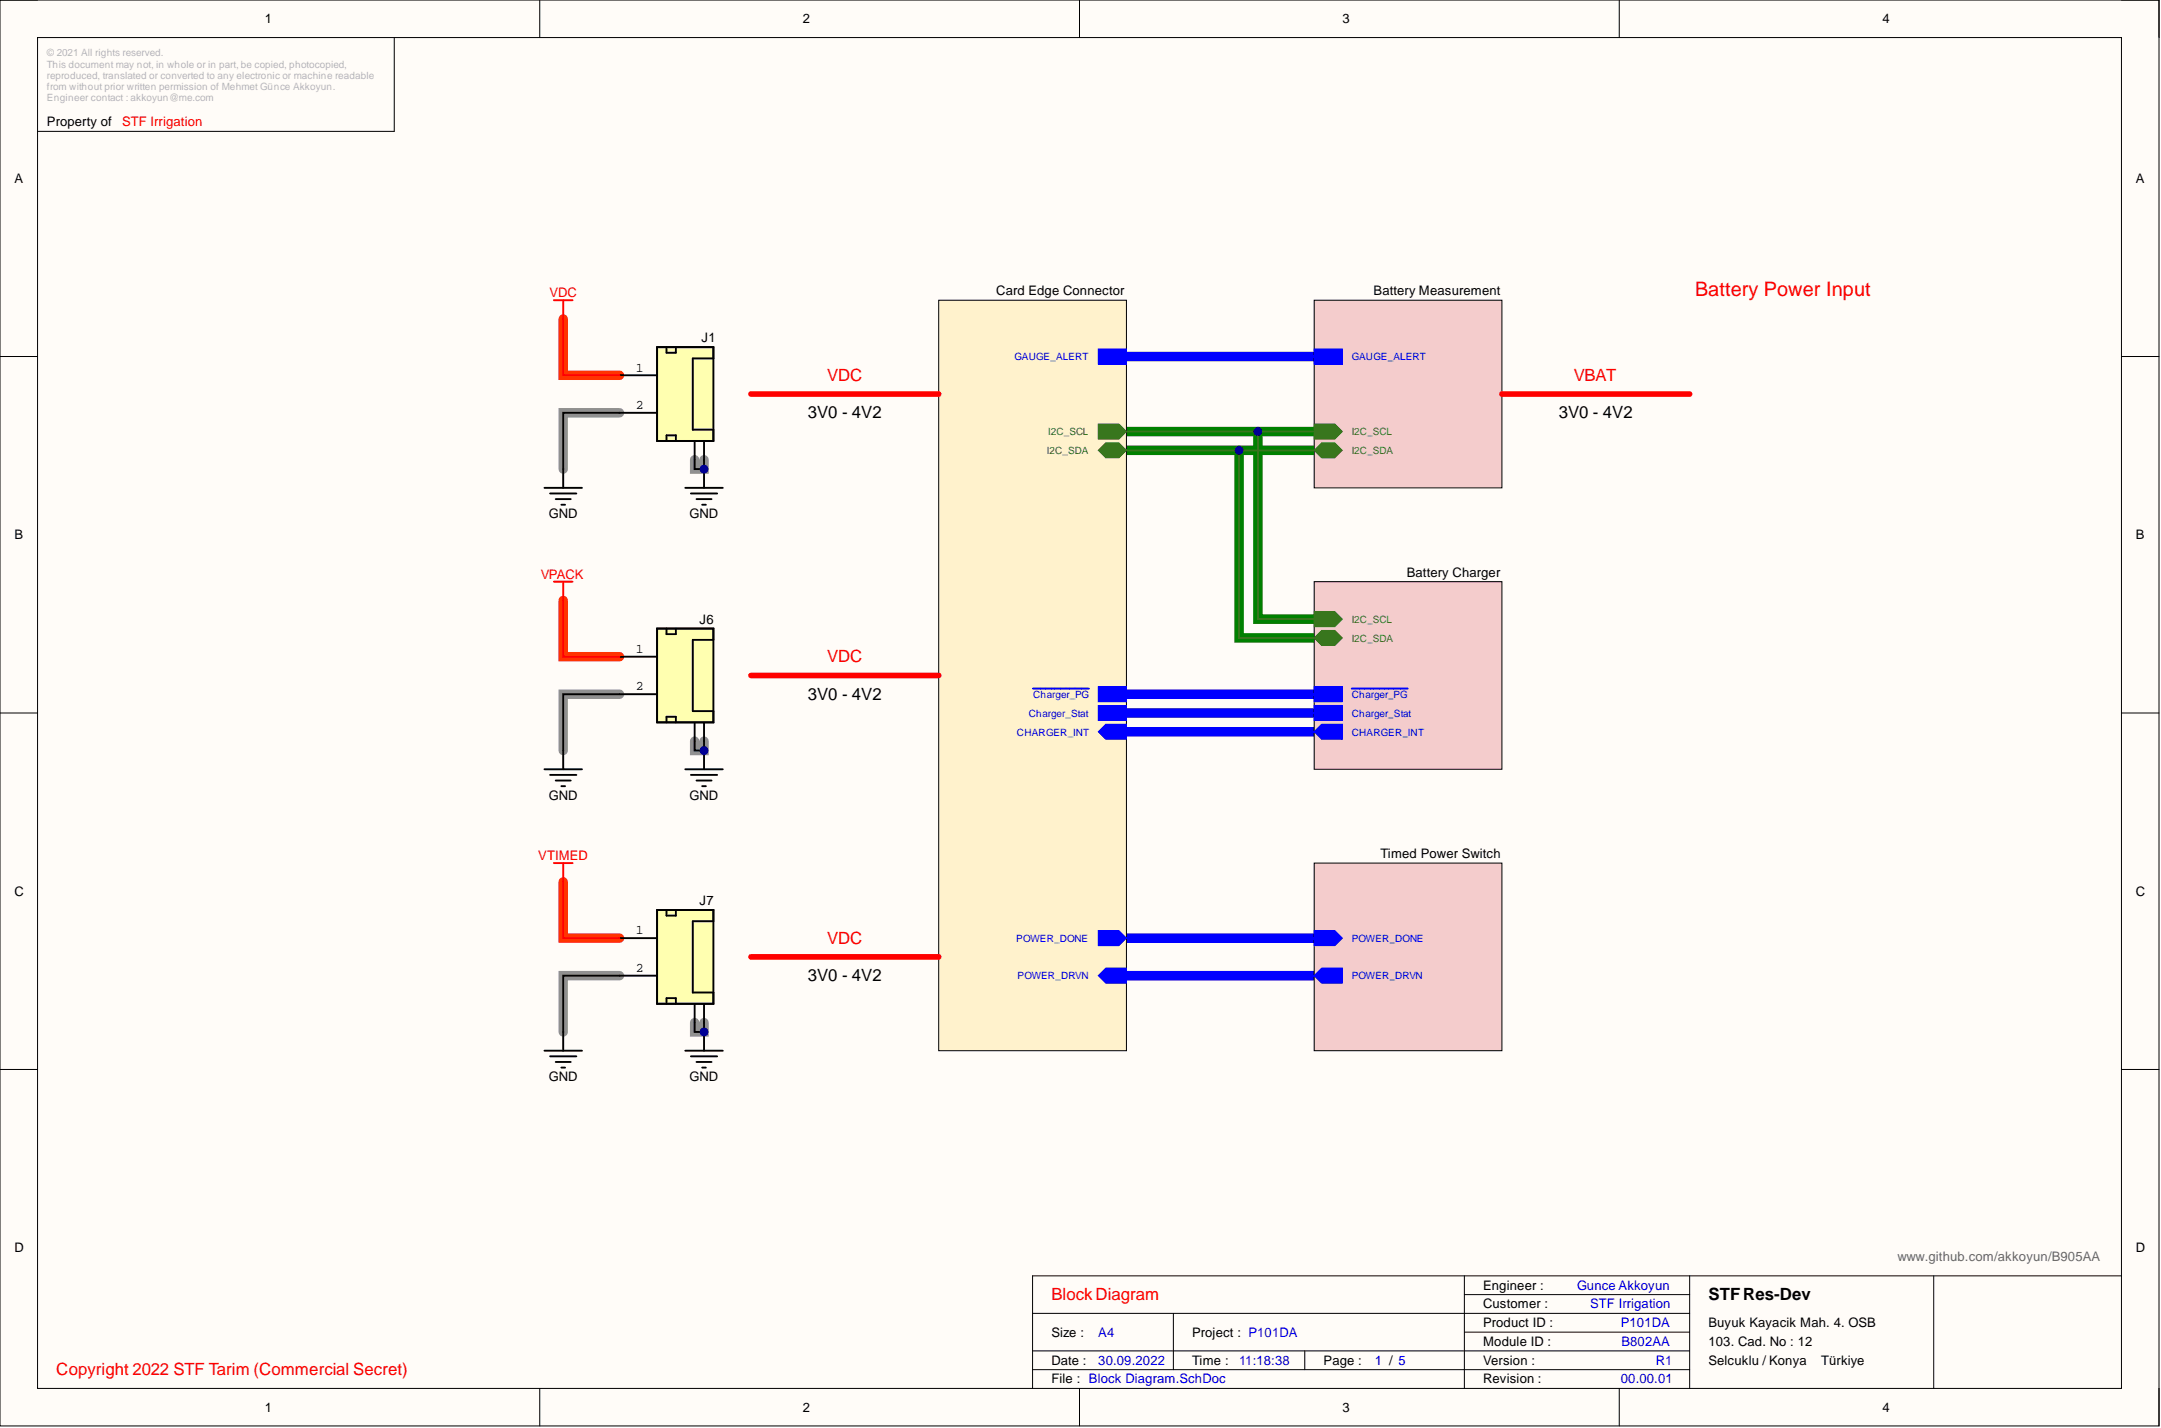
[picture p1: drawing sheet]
<svg xmlns="http://www.w3.org/2000/svg" width="292mm" height="193mm" viewBox="0 0 292 193" stroke-linecap="round" stroke-linejoin="round" font-family="sans-serif">
<defs><g id="words">
<text font-size="2.7" fill="#f00" x="229.2" y="40">Battery Power Input</text>
<g font-size="2.3" fill="#f00">
<text x="111.8" y="51.5">VDC</text>
<text x="212.7" y="51.5">VBAT</text>
<text x="111.8" y="89.5">VDC</text>
<text x="111.8" y="127.5">VDC</text>
<text x="142.1" y="175.7">BlockDiagram</text>
<text x="7.6" y="185.8">Copyright 2022 STF Tarim (Commercial Secret)</text>
</g>
<g font-size="2.3">
<text x="109.2" y="56.5">3V0 - 4V2</text>
<text x="210.7" y="56.5">3V0 - 4V2</text>
<text x="109.2" y="94.6">3V0 - 4V2</text>
<text x="109.2" y="132.6">3V0 - 4V2</text>
<text x="230.9" y="175.7">STFRes-Dev</text>
</g>
<g font-size="1.8">
<text x="35.8" y="3.1">1</text>
<text x="108.5" y="3.1">2</text>
<text x="181.4" y="3.1">3</text>
<text x="254.4" y="3.1">4</text>
<text x="6.3" y="17.1">Property of</text>
<text x="1.9" y="24.7">A</text>
<text x="288.7" y="24.7">A</text>
<text x="134.7" y="39.9">Card Edge Connector</text>
<text x="185.7" y="39.9">Battery Measurement</text>
<text x="94.8" y="46.2">J1</text>
<text x="85.9" y="50.2">1</text>
<text x="85.9" y="55.3">2</text>
<text x="74.2" y="70.1">GND</text>
<text x="93.2" y="70.1">GND</text>
<text x="1.9" y="72.9">B</text>
<text x="190.2" y="77.9">Battery Charger</text>
<text x="288.7" y="72.9">B</text>
<text x="85.9" y="88.2">1</text>
<text x="94.6" y="84.3">J6</text>
<text x="85.9" y="93.3">2</text>
<text x="74.2" y="108.1">GND</text>
<text x="93.2" y="108.1">GND</text>
<text x="186.6" y="116">Timed Power Switch</text>
<text x="1.9" y="121">C</text>
<text x="94.6" y="122.3">J7</text>
<text x="288.7" y="121">C</text>
<text x="85.9" y="126.3">1</text>
<text x="85.9" y="131.3">2</text>
<text x="74.2" y="146.1">GND</text>
<text x="93.2" y="146.1">GND</text>
<text x="1.9" y="169.2">D</text>
<text x="288.7" y="169.2">D</text>
<text x="200.5" y="174.3">Engineer :</text>
<text x="200.5" y="176.8">Customer :</text>
<text x="200.5" y="179.3">Product ID :</text>
<text x="230.9" y="179.3">Buyuk Kayacik Mah. 4. OSB</text>
<text x="142.1" y="184.4">Date :</text>
<text x="142.1" y="180.6">Size :</text>
<text x="161.1" y="184.4">Time :</text>
<text x="161.1" y="180.6">Project : P101DA</text>
<text x="178.9" y="184.4">Page :</text>
<text x="200.5" y="181.9">Module ID :</text>
<text x="200.5" y="184.4">Version :</text>
<text x="230.9" y="181.9">103. Cad. No : 12</text>
<text x="230.9" y="184.4">Selcuklu / Konya</text>
<text x="246.2" y="184.4">Türkiye</text>
<text x="35.8" y="190.7">1</text>
<text x="108.5" y="190.7">2</text>
<text x="142.1" y="186.9">File : Block Diagram.SchDoc</text>
<text x="181.4" y="190.7">3</text>
<text x="200.5" y="186.9">Revision :</text>
<text x="254.4" y="190.7">4</text>
</g>
<g font-size="1.8" fill="#f00">
<text x="16.5" y="17.1">STF Irrigation</text>
<text x="74.3" y="40.1">VDC</text>
<text x="73.1" y="78.2">VPACK</text>
<text x="72.7" y="116.2">VTIMED</text>
</g>
<text font-size="1.8" fill="#666" x="256.5" y="170.5">www.github.com/akkoyun/B905AA</text>
<g font-size="1.8" fill="#00f">
<text x="213.2" y="174.3">Gunce Akkoyun</text>
<text x="214.9" y="176.8">STF Irrigation</text>
<text x="219.1" y="179.3">P101DA</text>
<text x="148.5" y="184.4">30.09.2022</text>
<text x="148.5" y="180.6">A4</text>
<text x="167.5" y="184.4">11:18:38</text>
<text x="185.8" y="184.4">1 / 5</text>
<text x="219.2" y="181.9">B802AA</text>
<text x="223.8" y="184.4">R1</text>
<text x="219.1" y="186.9">00.00.01</text>
</g>
<g font-size="1.4" fill="#b7b7b7">
<text x="6.3" y="7.6">© 2021 All rights reserved.</text>
<text x="6.3" y="9.1">This document may not, in whole or in part, be copied, photocopied,</text>
<text x="6.3" y="10.7">reproduced, translated or converted to any electronic or machine readable</text>
<text x="6.3" y="12.2">from without prior written permission of Mehmet Günce Akkoyun.</text>
<text x="6.3" y="13.7">Engineer contact : akkoyun@me.com</text>
</g>
<g font-size="1.4" fill="#00f">
<text x="137.1" y="48.7">GAUGE_ALERT</text>
<text x="182.7" y="48.7">GAUGE_ALERT</text>
<text x="139.7" y="94.3">Charger_PG</text>
<text x="182.7" y="94.3">Charger_PG</text>
<text x="137.5" y="99.4">CHARGER_INT</text>
<text x="139.1" y="96.9">Charger_Stat</text>
<text x="182.7" y="96.9">Charger_Stat</text>
<text x="182.7" y="99.4">CHARGER_INT</text>
<text x="137.4" y="127.3">POWER_DONE</text>
<text x="182.7" y="127.3">POWER_DONE</text>
<text x="137.5" y="132.4">POWER_DRVN</text>
<text x="182.7" y="132.4">POWER_DRVN</text>
</g>
<g font-size="1.4" fill="#38761d">
<text x="141.7" y="58.8">I2C_SCL</text>
<text x="182.7" y="58.8">I2C_SCL</text>
<text x="141.5" y="61.4">I2C_SDA</text>
<text x="182.7" y="61.4">I2C_SDA</text>
<text x="182.7" y="86.7">I2C_SDA</text>
<text x="182.7" y="84.2">I2C_SCL</text>
</g>
</g></defs>
<path d="M0 0h291.8v192.7h-291.8z" fill-rule="evenodd" fill="#fffcf8"/>
<path d="M0 0h291.8v192.7h-291.8z" fill="none" stroke="#000" stroke-width=".14"/>
<path d="M5.1 5.1h281.7v182.5h-281.7z" fill-rule="evenodd" fill="#fffcf8"/>
<g fill="none" stroke="#000" stroke-width=".14">
<path d="M0 0h5.1M5.1 5.1h281.7v182.5h-281.7zM53.3 5.1v12.7h-48.2M73 0v5.1M145.9 0v5.1M218.9 0v5.1M286.8 0h5v5.1M0 48.2h5.1M286.8 48.2h5M0 96.3h5.1M286.8 96.3h5M0 144.5h5.1"/>
<path d="M286.8 144.5h5M139.6 177.5h88.8M158.6 177.5v7.6M197.9 174.9h30.5M197.9 172.4v15.2M228.4 172.4v15.2M261.4 172.4v15.2M286.8 172.4h-147.2v15.2M73 187.6v5.1M139.6 182.6h88.8M139.6 185.1h88.8M145.9 187.6v5.1"/>
<path d="M176.4 182.6v2.5M197.9 180h30.5M218.9 187.6v5.1M291.8 187.6v5.1"/>
</g>
<path d="M76.1 43.1v7.6h7.6M76.1 81.1v7.6h7.6M76.1 119.2v7.6h7.6" fill="none" stroke="#f30" stroke-width="1.3"/>
<path d="M83.7 55.8h-7.6v7.6M93.9 62.1v1.3h1.3v-1.3M83.7 93.8h-7.6v7.6M93.9 100.2v1.2h1.3v-1.2M83.7 131.8h-7.6v7.6M93.9 138.2v1.2h1.3v-1.2" fill="none" stroke="#909090" stroke-width="1.3"/>
<path d="M152.3 48.2h25.3M152.3 93.8h25.3M152.3 96.3h25.3M152.3 98.9h25.3M152.3 126.8h25.3M152.3 131.8h25.3" fill="none" stroke="#00f" stroke-width="1.3"/>
<path d="M152.3 58.3h25.3M170 58.3v25.4h7.6M152.3 60.9h25.3M167.5 60.9v25.3h10.1" fill="none" stroke="#008000" stroke-width="1.3"/>
<path d="M177.6 40.6h25.4v25.3h-25.4z" fill-rule="evenodd" fill="#f4cccc"/>
<path d="M177.6 40.6h25.4v25.3h-25.4z" fill="none" stroke="#000" stroke-width=".14"/>
<path d="M177.6 47.2h3.8v2h-3.8z" fill-rule="evenodd" fill="#00f"/>
<path d="M177.6 47.2h3.8v2h-3.8z" fill="none" stroke="#00f" stroke-width=".14"/>
<path d="M177.6 60.9l1.1-1.1h1.7l1 1.1-1 1h-1.7z" fill-rule="evenodd" fill="#38761d"/>
<path d="M177.6 60.9l1.1-1.1h1.7l1 1.1-1 1h-1.7z" fill="none" stroke="#38761d" stroke-width=".14"/>
<path d="M177.6 57.3h2.8l1 1-1 1h-2.8z" fill-rule="evenodd" fill="#38761d"/>
<path d="M177.6 57.3h2.8l1 1-1 1h-2.8z" fill="none" stroke="#38761d" stroke-width=".14"/>
<path d="M177.6 78.6h25.4v25.4h-25.4z" fill-rule="evenodd" fill="#f4cccc"/>
<path d="M177.6 78.6h25.4v25.4h-25.4z" fill="none" stroke="#000" stroke-width=".14"/>
<path d="M177.6 92.8h3.8v2h-3.8z" fill-rule="evenodd" fill="#00f"/>
<path d="M177.6 92.8h3.8v2h-3.8z" fill="none" stroke="#00f" stroke-width=".14"/>
<path d="M182.7 93.1h7.6" fill="none" stroke="#00f" stroke-width=".25"/>
<path d="M177.6 95.3h3.8v2.1h-3.8z" fill-rule="evenodd" fill="#00f"/>
<path d="M177.6 95.3h3.8v2.1h-3.8z" fill="none" stroke="#00f" stroke-width=".14"/>
<path d="M177.6 86.2l1.1-1h1.7l1 1-1 1h-1.7z" fill-rule="evenodd" fill="#38761d"/>
<path d="M177.6 86.2l1.1-1h1.7l1 1-1 1h-1.7z" fill="none" stroke="#38761d" stroke-width=".14"/>
<path d="M177.6 82.7h2.8l1 1-1 1h-2.8z" fill-rule="evenodd" fill="#38761d"/>
<path d="M177.6 82.7h2.8l1 1-1 1h-2.8z" fill="none" stroke="#38761d" stroke-width=".14"/>
<path d="M177.6 98.9l1.1-1h2.7v2h-2.7z" fill-rule="evenodd" fill="#00f"/>
<path d="M177.6 98.9l1.1-1h2.7v2h-2.7z" fill="none" stroke="#00f" stroke-width=".14"/>
<path d="M177.6 116.6h25.4v25.4h-25.4z" fill-rule="evenodd" fill="#f4cccc"/>
<path d="M177.6 116.6h25.4v25.4h-25.4z" fill="none" stroke="#000" stroke-width=".14"/>
<path d="M177.6 125.8h2.8l1 1-1 1h-2.8z" fill-rule="evenodd" fill="#00f"/>
<path d="M177.6 125.8h2.8l1 1-1 1h-2.8z" fill="none" stroke="#00f" stroke-width=".14"/>
<path d="M177.6 131.8l1.1-1h2.7v2.1h-2.7z" fill-rule="evenodd" fill="#00f"/>
<path d="M177.6 131.8l1.1-1h2.7v2.1h-2.7z" fill="none" stroke="#00f" stroke-width=".14"/>
<path d="M203 53.2h25.4" fill="none" stroke="#f00" stroke-width=".76"/>
<path d="M73.6 65.9h5.1M74.4 66.7h3.5M75.1 67.4h2M75.9 68.2h.5M76.1 63.4v2.5" fill="none" stroke="#000" stroke-width=".25"/>
<path d="M74.9 40.6h2.5M76.1 40.6v2.5" fill="none" stroke="#f00" stroke-width=".25"/>
<path d="M126.9 40.6h25.4v101.4h-25.4z" fill-rule="evenodd" fill="#fff2cc"/>
<path d="M126.9 40.6h25.4v101.4h-25.4z" fill="none" stroke="#000" stroke-width=".14"/>
<path d="M148.5 125.8h2.7l1.1 1-1.1 1h-2.7z" fill-rule="evenodd" fill="#00f"/>
<path d="M148.5 125.8h2.7l1.1 1-1.1 1h-2.7z" fill="none" stroke="#00f" stroke-width=".14"/>
<path d="M148.5 131.8l1-1h2.8v2.1h-2.8z" fill-rule="evenodd" fill="#00f"/>
<path d="M148.5 131.8l1-1h2.8v2.1h-2.8z" fill="none" stroke="#00f" stroke-width=".14"/>
<path d="M148.5 95.3h3.8v2.1h-3.8z" fill-rule="evenodd" fill="#00f"/>
<path d="M148.5 95.3h3.8v2.1h-3.8z" fill="none" stroke="#00f" stroke-width=".14"/>
<path d="M148.5 92.8h3.8v2h-3.8z" fill-rule="evenodd" fill="#00f"/>
<path d="M148.5 92.8h3.8v2h-3.8z" fill="none" stroke="#00f" stroke-width=".14"/>
<path d="M139.6 93.1h7.6" fill="none" stroke="#00f" stroke-width=".25"/>
<path d="M148.5 98.9l1-1h2.8v2h-2.8z" fill-rule="evenodd" fill="#00f"/>
<path d="M148.5 98.9l1-1h2.8v2h-2.8z" fill="none" stroke="#00f" stroke-width=".14"/>
<path d="M148.5 60.9l1-1.1h1.7l1.1 1.1-1.1 1h-1.7z" fill-rule="evenodd" fill="#38761d"/>
<path d="M148.5 60.9l1-1.1h1.7l1.1 1.1-1.1 1h-1.7z" fill="none" stroke="#38761d" stroke-width=".14"/>
<path d="M148.5 47.2h3.8v2h-3.8z" fill-rule="evenodd" fill="#00f"/>
<path d="M148.5 47.2h3.8v2h-3.8z" fill="none" stroke="#00f" stroke-width=".14"/>
<path d="M148.5 57.3h2.7l1.1 1-1.1 1h-2.7z" fill-rule="evenodd" fill="#38761d"/>
<path d="M148.5 57.3h2.7l1.1 1-1.1 1h-2.7z" fill="none" stroke="#38761d" stroke-width=".14"/>
<path d="M93.9 59.6v2.5M95.2 59.6v2.5" fill="none" stroke="#000" stroke-width=".25"/>
<path d="M88.8 46.9h7.6v12.7h-7.6z" fill-rule="evenodd" fill="#ffffb0"/>
<path d="M83.7 50.7h5.1M83.7 55.8h5.1M88.8 46.9h7.6v12.7h-7.6zM88.8 46.9h7.6v1.5h-2.8v9.7h2.8v1.5h-7.6zM90.1 46.9v.8h1.3v-.8M90.1 59.6v-.8h1.3v.8M92.6 65.9h5.1M93.4 66.7h3.5M94.1 67.4h2.1M94.9 68.2h.5M95.2 63.4v2.5" fill="none" stroke="#000" stroke-width=".25"/>
<circle cx="95.2" cy="63.4" r=".51" fill="#000080"/>
<circle cx="95.2" cy="63.4" r=".51" fill="none" stroke="#000080" stroke-width=".14"/>
<path d="M93.9 97.6v2.6M95.2 97.6v2.6M73.6 104h5.1M74.4 104.7h3.5M75.1 105.5h2M75.9 106.2h.5M76.1 101.4v2.6" fill="none" stroke="#000" stroke-width=".25"/>
<path d="M74.9 78.6h2.5M76.1 78.6v2.5" fill="none" stroke="#f00" stroke-width=".25"/>
<path d="M88.8 84.9h7.6v12.7h-7.6z" fill-rule="evenodd" fill="#ffffb0"/>
<path d="M83.7 88.7h5.1M83.7 93.8h5.1M88.8 84.9h7.6v12.7h-7.6zM88.8 84.9h7.6v1.6h-2.8v9.6h2.8v1.5h-7.6zM90.1 84.9v.8h1.3v-.8M90.1 97.6v-.7h1.3v.7M92.6 104h5.1M93.4 104.7h3.5M94.1 105.5h2.1M94.9 106.2h.5M95.2 101.4v2.6" fill="none" stroke="#000" stroke-width=".25"/>
<circle cx="95.2" cy="101.4" r=".51" fill="#000080"/>
<circle cx="95.2" cy="101.4" r=".51" fill="none" stroke="#000080" stroke-width=".14"/>
<path d="M76.1 139.4v2.6M93.9 135.6v2.6M95.2 135.6v2.6M73.6 142h5.1M74.4 142.7h3.5M75.1 143.5h2M75.9 144.3h.5" fill="none" stroke="#000" stroke-width=".25"/>
<path d="M74.9 116.6h2.5M76.1 116.6v2.6" fill="none" stroke="#f00" stroke-width=".25"/>
<path d="M88.8 123h7.6v12.6h-7.6z" fill-rule="evenodd" fill="#ffffb0"/>
<path d="M83.7 126.8h5.1M83.7 131.8h5.1M88.8 123h7.6v12.6h-7.6zM88.8 123h7.6v1.5h-2.8v9.6h2.8v1.5h-7.6zM90.1 123v.7h1.3v-.7M90.1 135.6v-.7h1.3v.7M95.2 139.4v2.6M92.6 142h5.1M93.4 142.7h3.5M94.1 143.5h2.1M94.9 144.3h.5" fill="none" stroke="#000" stroke-width=".25"/>
<circle cx="95.2" cy="139.4" r=".51" fill="#000080"/>
<circle cx="95.2" cy="139.4" r=".51" fill="none" stroke="#000080" stroke-width=".14"/>
<path d="M101.5 53.2h25.4M101.5 91.3h25.4M101.5 129.3h25.4" fill="none" stroke="#f00" stroke-width=".76"/>
<path d="M76.1 43.1v7.6h7.6" fill="none" stroke="#f00" stroke-width=".25"/>
<path d="M83.7 55.8h-7.6v7.6M93.9 62.1v1.3h1.3v-1.3" fill="none" stroke="#000" stroke-width=".25"/>
<circle cx="95.2" cy="63.4" r=".51" fill="#000080"/>
<circle cx="95.2" cy="63.4" r=".51" fill="none" stroke="#000080" stroke-width=".14"/>
<path d="M152.3 48.2h25.3M152.3 93.8h25.3M152.3 96.3h25.3M152.3 98.9h25.3M152.3 126.8h25.3M152.3 131.8h25.3" fill="none" stroke="#00f" stroke-width=".25"/>
<path d="M152.3 58.3h25.3" fill="none" stroke="#38761d" stroke-width=".25"/>
<circle cx="170" cy="58.3" r=".51" fill="#000080"/>
<circle cx="170" cy="58.3" r=".51" fill="none" stroke="#000080" stroke-width=".14"/>
<path d="M152.3 60.9h25.3" fill="none" stroke="#38761d" stroke-width=".25"/>
<circle cx="167.5" cy="60.9" r=".51" fill="#000080"/>
<circle cx="167.5" cy="60.9" r=".51" fill="none" stroke="#000080" stroke-width=".14"/>
<path d="M170 58.3v25.4h7.6" fill="none" stroke="#38761d" stroke-width=".25"/>
<circle cx="170" cy="58.3" r=".51" fill="#000080"/>
<circle cx="170" cy="58.3" r=".51" fill="none" stroke="#000080" stroke-width=".14"/>
<path d="M167.5 60.9v25.3h10.1" fill="none" stroke="#38761d" stroke-width=".25"/>
<circle cx="167.5" cy="60.9" r=".51" fill="#000080"/>
<circle cx="167.5" cy="60.9" r=".51" fill="none" stroke="#000080" stroke-width=".14"/>
<path d="M76.1 81.1v7.6h7.6" fill="none" stroke="#f00" stroke-width=".25"/>
<path d="M83.7 93.8h-7.6v7.6M93.9 100.2v1.2h1.3v-1.2" fill="none" stroke="#000" stroke-width=".25"/>
<circle cx="95.2" cy="101.4" r=".51" fill="#000080"/>
<circle cx="95.2" cy="101.4" r=".51" fill="none" stroke="#000080" stroke-width=".14"/>
<path d="M76.1 119.2v7.6h7.6" fill="none" stroke="#f00" stroke-width=".25"/>
<path d="M83.7 131.8h-7.6v7.6M93.9 138.2v1.2h1.3v-1.2" fill="none" stroke="#000" stroke-width=".25"/>
<circle cx="95.2" cy="139.4" r=".51" fill="#000080"/>
<circle cx="95.2" cy="139.4" r=".51" fill="none" stroke="#000080" stroke-width=".14"/>
<use href="#words"/>
</svg>
